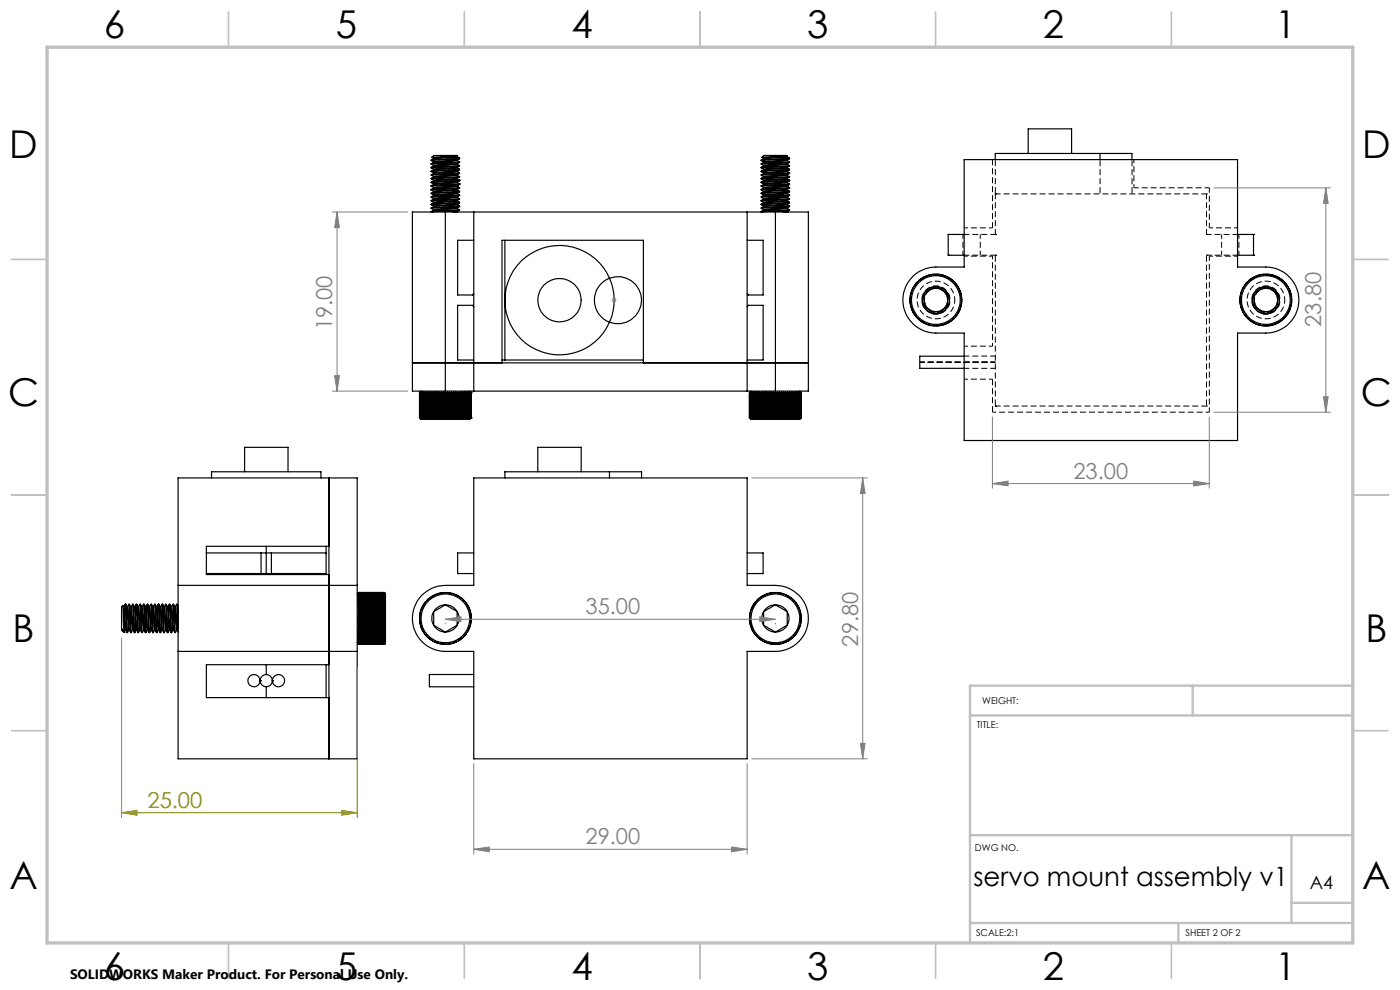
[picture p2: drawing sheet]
<svg xmlns="http://www.w3.org/2000/svg" width="297mm" height="210mm" viewBox="0 0 297 210" stroke-linecap="round" stroke-linejoin="round" font-family="sans-serif">
<defs><g id="words">
<g font-size="8.1">
<text x="22" y="8">6</text>
<text x="71.2" y="8">5</text>
<text x="121.2" y="8">4</text>
<text x="171.2" y="8">3</text>
<text x="221.2" y="8">2</text>
<text x="270.5" y="8">1</text>
<text x="2" y="33.6">D</text>
<text x="289" y="33.6">D</text>
<text x="1.7" y="86.1">C</text>
<text x="288.7" y="86.1">C</text>
<text x="2.7" y="136.1">B</text>
<text x="289.7" y="136.1">B</text>
<text x="2" y="188.6">A</text>
<text x="289" y="188.6">A</text>
<text x="22" y="208">6</text>
<text x="71.2" y="208">5</text>
<text x="121.2" y="208">4</text>
<text x="171.2" y="208">3</text>
<text x="221.2" y="208">2</text>
<text x="270.5" y="208">1</text>
</g>
<text font-size="5.6" x="206.5" y="188">servo mount assembly v1</text>
<g font-size="4.7" fill="#808080">
<text x="70.5" y="70" transform="rotate(-90 70.5 70)">19.00</text>
<text x="280.3" y="69.3" transform="rotate(-90 280.3 69.3)">23.80</text>
<text x="227.7" y="101.5">23.00</text>
<text x="124.2" y="130.3">35.00</text>
<text x="182" y="137.2" transform="rotate(-90 182 137.2)">29.80</text>
<text x="124.2" y="179.1">29.00</text>
</g>
<text font-size="4.7" fill="#808000" x="31.3" y="171.4">25.00</text>
<text font-size="3.9" x="277.9" y="188.5">A4</text>
<text font-size="2.9" x="14.9" y="207.6">SOLIDWORKS Maker Product. For Personal Use Only.</text>
<g font-size="2">
<text x="208.4" y="149.3">WEIGHT:</text>
<text x="207.2" y="154.5">TITLE:</text>
<text x="206.8" y="180.6">DWG NO.</text>
<text x="207.1" y="198.6">SCALE:2:1</text>
<text x="251.5" y="198.6">SHEET 2 OF 2</text>
</g>
</g></defs>
<g fill="none" stroke="#000" stroke-width=".25">
<path d="M91.5 39.5l.5 .3M91.5 38.7l.5 .3M91.5 34.8l.5 .3M91.5 34l.5 .4M91.5 34h.1M91.5 35.5v.1M91.5 36.3v.1M91.5 37.1v.1M91.5 37.8v.2M91.5 38.6v.1M91.5 39.4v.1M91.5 39.5h.1"/>
<path d="M91.5 35.6h.1M91.5 38l.5 .2M91.5 37.2l.5 .3M91.5 36.4l.5 .3M91.5 35.6l.5 .3M91.5 37.2l6-.4-.5 .4M91.5 38l6-.4-.5 .2 .5 .4M91.5 38.7h.1M91.8 33.4l.2 .2M92 39.9l-.5 .3M92 39.1l-.5 .3M92 38.3l-.5 .3"/>
<path d="M92 37.6l-.5 .2M92 36l-.5 .3M92 35.2l-.5 .3M92 34.4l-.5 .3M92 33.6l-.5 .3M92 39.8v.1M92 39v.1M92 38.2v.1M92 37.5v.1M92 36.7v.1M92 35.9v.1M92 35.1v.1"/>
<path d="M92 34.4h.1M92 33.6h.1M92 36h.1M92 37.6h.1M96.9 34l-4.9 .4M96.9 35.5l-4.9 .4M96.9 36.3l-4.9 .4M96.9 37.1l-4.9 .4M96.9 37.8l-4.9 .4M96.9 39.4l-4.9 .4M96.9 38l-4.9 .3M97 36.3l.5-.3-6 .4"/>
<path d="M97 38.7l.5-.4-6 .4M97 36.4l-2 .1a6.6 6.6 0 0 0-3.5 .6M97 33.3l.5 .2M97 34l.5 .4-6 .3M97 34.8l.5 .3M97 35.6l.5 .3-6 .4M97 36.4l.5 .3-6 .4M97 37.2l.5 .3-6 .3M97 38.7l.5 .3M97 39.5l.5 .3-6 .4M97 33.3l.1-.2-.2-.1h-4.9l-.3 .3M97 34.7v.1"/>
<path d="M97 36.3v.1M97 38.7l-5 .3M97 33.2l-5 .4M97 34.7l-5 .4M97 36.3h.1M97 33.3l-5 .3M97 34l-5 .4M97 34.8l-5 .4M97 37.2l-5 .4M97 38.7l-5 .4M97 39.5h.1M97 39.5l-5 .4"/>
<path d="M97 33.1l-5.3 .3M97.5 34.3l-.5 .4M97.5 39.9l-6 .4M97.5 39.1l-6 .4M97.5 35.2l-6 .4M97.5 34.4l-6 .3M97.5 33.6l-6 .4M97.5 35.1l-6 .4M97.5 38.2h.1M97.5 38.2l-6 .4M97.5 39h.1M97.5 39l-6 .4"/>
<path d="M97.5 35.1h.1M97.5 33.6l-.5 .4M97.5 35.1v.1a1.66 1.66 0 0 1-1.6 .5l-3.9 .3M97.5 39l-.5 .5M97.5 39.8l-.5 .5M97.5 35.9v.1M97.5 36.7v.1M97.5 37.5v.1M97.5 38.2v.1M161.5 39.5l.5 .3M161.5 38.7l.5 .3-.5 .4M161.5 38l.5 .2"/>
<path d="M161.5 37.2l.5 .4M161.5 36.4l.5 .4M161.5 35.6l.5 .3M161.5 34.8l.5 .3-.5 .4M161.5 34l.5 .4M161.5 39.5h.1M161.5 38.7h.1M161.5 35.6h.1M161.5 34h.1M161.5 35.5v.1M161.5 36.3v.1M161.5 37.1v.1"/>
<path d="M161.5 37.8v.2M161.5 38.6v.1M161.5 39.4v.1M161.6 33.4h.1M161.7 33.4l.3 .2-.5 .3M162 39.8l-.5 .4M162 38.2l-.5 .4M162 37.6l-.5 .2M162 36.8l-.5 .3M162 35.9l-.5 .4M162 34.4l-.5 .3M162 36h.1"/>
<path d="M162 38.2v.1M162 39.8h.1M166.9 37.8l-4.9 .4M167 33.3l.5 .2M167 34l.5 .4M167 34.8l.5 .3M167 35.6l.5 .3M167 36.4l.5 .3M167 37.2l.5 .3M167 38l.5 .2M167 38.7l.5 .3M167 39.5l.5 .3"/>
<path d="M167 34h.1M167 34.7v.1M167 35.5l-.2 .2-4.8 .3M167 36.3v.1M167 37.1v.1M167 37.8v.2M167 38.7l-5 .3M167 39.4v.1M167 33.2l-5 .4M167 34l-5 .4M167 34.7l-5 .4M167 35.5l-5 .4"/>
<path d="M167 36.3h.1M167 36.3l-5 .4M167 37.1l-5 .4M167 39.4l-5 .4M167 33.3l-5 .3M167 34.8l-5 .4M167 36.4l-5 .4M167 37.2l-5 .4M167 38l-5 .3M167 38.7l-5 .4M167 39.5h.1M167 39.5l-5 .4"/>
<path d="M167 33.1l-5.3 .3M167.1 33.1l-.1 .2M167.1 33.1l-5.1-.1-.3 .3M167.5 39.9l-6 .4M167.5 36.8l-6 .4M167.5 36l-6 .4M167.5 35.9l-6 .4M167.5 39l-6 .4M167.5 39.8l-6 .4M167.5 34.3v.1M167.5 35.1h.1M167.5 38.2h.1"/>
<path d="M167.5 39h.1M167.5 33.6l-.5 .4M167.5 34.4l-.5 .3M167.5 35.2l-.5 .3M167.5 36l-.5 .3M167.5 36.8l-.5 .3M167.5 37.6l-.5 .2M167.5 38.3l-.5 .4M167.5 39.1l-.5 .3M167.5 39.9l-.5 .4M167.5 39.1l-6 .4M167.5 38.3l-6 .4"/>
<path d="M167.5 37.6l-6 .4M167.5 35.2l-6 .4M167.5 34.4l-6 .3M167.5 33.6l-6 .4M167.5 35.1l-6 .4M167.5 36.7l-6 .4M167.5 37.5l-6 .3M167.5 38.2l-6 .4M167.5 34.4h.1M167.5 35.1v.1M167.5 35.9v.1M167.5 36.7v.1"/>
<path d="M167.5 37.5v.1M167.5 38.2v.1M167.5 39v.1M167.5 39.8v.1M204.5 33.9h58v22.7h6a7 7 0 0 1 7.1 7.1 7 7 0 0 1-7.1 7h-6v22.7h-58v-22.7h-6a7 7 0 0 1-7-7 7 7 0 0 1 7-7.1h6zM218.1 32.6v-5.3h9.2v5.3M233.4 32.6h-22.3v1.3M233.4 32.6h6.7v1.3M233.4 32.6v1.3M91.5 44.2l.5 .3M91.5 43.4l.5 .3M91.5 42.6l.5 .3"/>
<path d="M91.5 41.9l.5 .2M91.5 41.1l.5 .3M91.5 40.3l.5 .3M91.5 40.2v.1M91.5 41.8h.1M91.5 42.5v.1M91.5 43.3v.1M91.5 44.1v.1M91.5 44.9v.1M91.5 45h.1M91.5 45l6-.4-.5 .4M91.5 42.6h.1"/>
<path d="M92 43l-.5 .3M92 42.2l-.5 .3M92 41.4l-.5 .4M92 40.7l-.5 .2M92 44.5v.1M92 43.7v.1M92 42.9v.1M92 42.1v.1M92 41.4h.1M92 40.6v.1M92 44.6h.1M92 43h.1"/>
<path d="M94.5 45h-7v38h7M94.5 45h70M94.5 45v38M96.9 41l-4.9 .4M96.9 42.5l-4.9 .4M96.9 44.1l-4.9 .4M96.9 44.9l-.8 .1M97 44.2l-5 .3-.5 .4M97 43.4l-4.7 .3-.8 .4M97 40.3l.5 .3-4.4 .2a2.05 2.05 0 0 0-1.6 .3M97 41.1l.5 .3-6 .4M97 41.8l.5 .3"/>
<path d="M97 42.6l.5 .3-6 .4M97 43.4l.5 .3-6 .4M97 44.2l.5 .3-6 .4M97 41.8h.1M97 43.3v.1M97 40.2l-5 .4M97 41.8l-5 .3M97 43.3h.1M97 43.3l-5 .4M97 40.3l-5 .4M97 41.1l-5 .3M97 41.8l-5 .4"/>
<path d="M97.5 43.8l-6 .4M97.5 43l-6 .4M97.5 42.2l-6 .4M97.5 41.4l-6 .4M97.5 40.7l-6 .4M97.5 42.1l-6 .4M97.5 42.1h.1M97.5 40.6l-.5 .5M97.5 41.4l-.5 .4M97.5 42.3a1.66 1.66 0 0 1-1.6 .4l-3.9 .3M97.5 42.9l-.5 .4M97.5 43.7l-.5 .5"/>
<path d="M97.5 42.1v.1M97.5 44.5v.1M100.5 45v38M100.5 51h-3.4v11.6h3.1l.3-.3M107.1 51v25.4M129.3 59a11.6 11.6 0 0 0-17.7-4.5 11.6 11.6 0 0 0 0 18.3 11.6 11.6 0 0 0 17.7-4.4M129.3 59a5 5 0 0 0-3.2 4.7 5 5 0 0 0 3.2 4.7M129.3 59a5 5 0 0 1 6.8 4.7 5 5 0 0 1-6.8 4.7M129.3 59a11.6 11.6 0 0 1 0 9.4M158.5 45v38M158.5 51h3.4v11.6h-3.2l-.2-.3M161.5 45h.1"/>
<path d="M161.5 44.2l.5 .4M161.5 43.4l.5 .4M161.5 42.6l.5 .3M161.5 41.9l.5 .2-.5 .4M161.5 41.1l.5 .3M161.5 40.3l.5 .3-.5 .3M161.5 42.6h.1M161.5 40.2v.1M161.5 41.8h.1M161.5 42.5v.1M161.5 43.3v.1M161.5 44.1v.1"/>
<path d="M161.5 44.9v.1M162 44.5l-.5 .4M162 43.8l-.5 .3M162 43l-.5 .3M162 41.4l-.5 .4M162 42.9v.1M162 43h.1M164.5 45h7v38h-7M164.5 45v38M167 40.3l.5 .3M167 41.1l.5 .3-6 .4M167 41.8l.5 .3"/>
<path d="M167 42.6l.5 .3M167 43.4l.5 .3M167 44.2l.5 .3M167 41v.1M167 41.8h.1M167 42.5l-.6 .2-4.4 .3M167 43.3v.1M167 44.1v.1M167 44.9v.1M167 40.2l-5 .4M167 41l-5 .4M167 41.8l-5 .3"/>
<path d="M167 42.5l-5 .4M167 43.3h.1M167 43.3l-5 .4M167 44.1l-5 .4M167 44.9l-.9 .1M167 40.3l-5 .4M167 41.1l-5 .3M167 41.8l-5 .4M167 43.4l-5 .4M167 44.2l-5 .3M167 45h.1M167.5 43.8l-6 .4"/>
<path d="M167.5 42.9l-6 .4M167.5 42.1h.1M167.5 40.7l-.5 .3M167.5 41.4l-.5 .4M167.5 42.3l-.5 .2M167.5 43l-.5 .3M167.5 43.8l-.5 .3M167.5 44.6l-.5 .3M167.5 44.6l-6 .4M167.5 43l-6 .4M167.5 42.1l-.1 .2-5.9 .3M167.5 41.4l-6 .4"/>
<path d="M167.5 40.7l-6 .4M167.5 40.6l-4.8 .2-1.2 .3M167.5 42.1l-6 .4M167.5 43.7l-6 .4M167.5 44.5l-6 .4M167.5 40.6v.1M167.5 41.4h.1M167.5 42.9v.1M167.5 43.7v.1M167.5 44.5v.1M194.6 59.8l1.5-1.1 1.8-.5h1.2l.3 .1 .2-.1 .6 .2 .1 .2 .8 .2v.1h.2l.6 .5 .2 .1 .1 .2h.2l.1 .3 .3 .2 .6 .8-.1 .2 .2 .1 .5 1.5-.1 .5 .1 .1-.2 2-.4 .6 .1 .1-.9 1.2-1.4 1.2h-.3v.1l-.6 .3-.2-.1-.1 .2-.3-.1-.3 .2-.2-.1-.1 .1h-1.1l-.1-.1-.2 .1-1.1-.3-1.9-1.1v-.3l-.5-.3-.6-1 .1-.1-.2-.2v-.3l-.2-.1 .1-.3-.3-.3 .1-.6-.2-.1v-.9l.2-.3-.1-.2 .3-1zM204.5 49.7h-3.3v4.4h3.3"/>
<path d="M262.5 49.7h3.4v4.4h-3.4M264.5 59.9l1.3-1h.1l.1-.1 .8-.2 .1-.2 .6-.2 .2 .1 .2-.1 2.2 .1 .2 .3h.4v.1l.4 .1v.1h.2l.6 .4v.1h.2l.9 1 .1 .4h.2l.3 .6 .4 2-.2 2-1.1 1.9-1.5 1.2h-.3v.1l-.6 .3-.2-.1-.7 .3-.2-.1-.1 .1h-1.1l-.1-.1-.2 .1-.3-.2-.3 .1-.1-.2-.2 .1-.6-.3-.1-.1h-.2l-.2-.2h-.1l-.6-.6h-.2l-1.2-1.6-.6-2.1v-.6l.2-.1-.1-.3 .1-.1-.1-.2 .2-.3-.1-.3 .2-.1v-.3l.2-.1v-.3l.2-.1v-.4h.2l-.1-.2 .5-.6h.1zM87.5 77h84M100.5 65.1l-.3-.3h-3.1v11.6h3.4M106.5 76.4h30M106.5 77v-26h30v26M158.5 65.1l.2-.3h3.2v11.6h-3.4M196 65.1l2.5 1.4M196 65.1a2.89 2.89 0 0 0 2.5 1.4M196 62.2a2.82 2.82 0 0 0 0 2.9M196 62.2v2.9M198.5 60.8a2.89 2.89 0 0 1 2.5 1.4"/>
<path d="M198.5 60.8l2.5 1.4M198.5 60.8a2.89 2.89 0 0 0-2.5 1.4M198.5 60.8l-2.5 1.4M201 65.1a2.89 2.89 0 0 1-2.5 1.4M201 65.1l-2.5 1.4M201 62.2v2.9M201 62.2a2.82 2.82 0 0 1 0 2.9M204.5 75.6h-9.4v2.5h9.4M266 65.1l2.5 1.4M266 65.1a2.89 2.89 0 0 0 2.5 1.4M266 62.2a2.82 2.82 0 0 0 0 2.9M266 62.2v2.9"/>
<path d="M268.5 60.8a2.89 2.89 0 0 1 2.5 1.4M268.5 60.8l2.5 1.4M268.5 60.8a2.89 2.89 0 0 0-2.5 1.4M268.5 60.8l-2.5 1.4M271 65.1a2.89 2.89 0 0 1-2.5 1.4M271 65.1l-2.5 1.4M271 62.2v2.9M271 62.2a2.82 2.82 0 0 1 0 2.9M89 83.3v5.3M89 83.3h.1M89 88.6l.3 .4h10.4l.3-.4M89 88.6h.1"/>
<path d="M89 83.3l.1-.1v.1M89 88.6l.1 .2v-.2M89.1 83.3h.1M89.1 88.6h.1M89.1 83.3v5.3M89.1 83.3l.2-.1-.2 .1M89.1 88.6l.2 .2-.2-.2M89.2 83.3l.2-.1-.1 .1M89.2 88.6l.2 .2-.1-.2M89.2 83.3v5.3M89.3 83.3h.1M89.3 88.6h.1"/>
<path d="M89.3 83.3v5.3M89.3 83l-.3 .3M89.4 83.3l.1-.1v.1M89.4 88.6l.1 .2v-.2M89.4 83.3v5.3M89.5 83.3h.1M89.5 88.6h.1M89.5 83.3v5.3M89.6 83.3l.1-.1v.1M89.6 88.6l.1 .2v-.2M89.6 83.3v5.3M89.7 83.3h.1"/>
<path d="M89.7 88.6h.1M89.7 83.3v5.3M89.8 83.3l.1-.1v5.6l-.1-.2M89.8 83.3v5.3M89.9 83.3h.1M89.9 88.6h.1M90 83.3l.2-.1v.1M90 88.6l.2 .2v-.2M90 83.3v5.3M90.2 83.3h.1M90.2 88.6h.1M90.2 83.3v5.3"/>
<path d="M90.3 83.3l.2-.1v5.6l-.2-.2M90.3 83.3v5.3M90.5 83.3h.2M90.5 88.6h.2M90.7 83.3l.1-.1v5.6l-.1-.2M90.7 83.3v5.3M90.8 83.3h.2M90.8 88.6h.2M91 83.3l.2-.1v5.6l-.2-.2M91 83.3v5.3M91.2 83.3h.2M91.2 88.6h.2"/>
<path d="M91.4 88.6l.1 .2M91.4 83.3v5.3M91.5 83.2v5.6M91.5 83.2v.1M91.5 83.2l-.1 .1M91.5 83.3h.3M91.5 88.6h.3M91.5 88.6v.2M91.5 83.3v5.3M91.8 88.6l.1 .2M91.8 83.3v5.3M91.9 83.2l.2 .1"/>
<path d="M91.9 83.2l-.1 .1M91.9 83.2v5.6M92.1 88.6l-.2 .2M92.1 88.6l.2 .2M92.1 83.3v5.3M92.3 83.2l.1 .1M92.3 83.2l-.2 .1M92.3 83.2v5.6M92.4 83.3h.2M92.4 88.6h.2M92.4 88.6l-.1 .2M92.4 83.3v5.3"/>
<path d="M92.6 88.6l.1 .2M92.6 83.3v5.3M92.7 83.2l.1 .1M92.7 83.2l-.1 .1M92.7 83.2v5.6M92.8 83.3h.2M92.8 88.6h.2M92.8 88.6l-.1 .2M92.8 83.3v5.3M93 88.6l.1 .2M93 83.3v5.3M93.1 83.2l.1 .1"/>
<path d="M93.1 83.2l-.1 .1M93.1 83.2v5.6M93.2 83.3h.3M93.2 88.6h.3M93.2 88.6l-.1 .2M93.2 83.3v5.3M93.5 88.6l.1 .2M93.5 83.3v5.3M93.6 83.2l.1 .1M93.6 83.2l-.1 .1M93.6 83.2v5.6M93.7 83.3h.2"/>
<path d="M93.7 88.6h.2M93.7 88.6l-.1 .2M93.7 83.3v5.3M93.9 88.6l.2 .2M93.9 83.3v5.3M94.1 83.2v.1M94.1 83.2l-.2 .1M94.1 83.2v5.6M94.1 88.6h.3M94.1 83.3h.3M94.1 83.3v5.3M94.1 88.6v.2"/>
<path d="M94.4 83.3v5.3M94.4 88.6l.1 .2M94.5 83.2l.1 .1M94.5 83.2v5.6M94.5 83.2l-.1 .1M94.5 83h70M94.6 83.3h.2M94.6 88.6h.2M94.6 83.3v5.3M94.6 88.6l-.1 .2M94.8 83.3v5.3M94.8 88.6l.1 .2"/>
<path d="M94.9 83.2l.2 .1M94.9 83.2l-.1 .1M94.9 83.2v5.6M95.1 83.3h.2M95.1 88.6h.2M95.1 88.6l-.2 .2M95.1 83.3v5.3M95.3 88.6l.1 .2M95.3 83.3v5.3M95.4 83.2l.1 .1M95.4 83.2l-.1 .1M95.4 83.2v5.6"/>
<path d="M95.5 83.3h.2M95.5 88.6h.2M95.5 88.6l-.1 .2M95.5 83.3v5.3M95.7 88.6l.1 .2M95.7 83.3v5.3M95.8 83.2l.2 .1M95.8 83.2l-.1 .1M95.8 83.2v5.6M96 83.3h.2M96 88.6h.2M96 88.6l-.2 .2"/>
<path d="M96 83.3v5.3M96.2 88.6l.1 .2M96.2 83.3v5.3M96.3 83.2l.1 .1M96.3 83.2l-.1 .1M96.3 83.2v5.6M96.4 83.3h.2M96.4 88.6h.2M96.4 88.6l-.1 .2M96.4 83.3v5.3M96.6 88.6l.1 .2M96.6 83.3v5.3"/>
<path d="M96.7 83.2l.1 .1M96.7 83.2l-.1 .1M96.7 83.2v5.6M96.8 83.3h.2M96.8 88.6h.2M96.8 88.6l-.1 .2M96.8 83.3v5.3M97 88.6l.1 .2M97 83.3v5.3M97.1 83.2v5.6M97.1 83.2l.1 .1M97.1 83.2l-.1 .1"/>
<path d="M97.2 83.3h.2M97.2 88.6h.2M97.2 88.6l-.1 .2M97.2 83.3v5.3M97.4 88.6l.1 .2M97.4 83.3v5.3M97.5 83.2l.1 .1M97.5 83.2l-.1 .1M97.5 83.2v5.6M97.6 83.3h.2M97.6 88.6h.2M97.6 83.3v5.3"/>
<path d="M97.6 88.6l-.1 .2M98 83.3h.2M98 88.6h.2M98 83.3l-.2-.1v5.6l.2-.2M98 83.3v5.3M98.3 83.3h.2M98.3 88.6h.2M98.3 83.3l-.1-.1v5.6l.1-.2M98.3 83.3v5.3M98.6 83.3h.2M98.6 88.6h.2M98.6 83.3l-.1-.1v5.6l.1-.2"/>
<path d="M98.6 83.3v5.3M98.8 83.3v-.1l.1 .1M98.8 88.6v.2l.1-.2M98.8 83.3v5.3M98.9 83.3h.2M98.9 88.6h.2M98.9 83.3v5.3M99.2 83.3h.1M99.2 88.6h.1M99.2 83.3l-.1-.1v5.6l.1-.2M99.2 83.3v5.3M99.3 83.3v-.1l.1 .1"/>
<path d="M99.3 88.6v.2l.1-.2M99.3 83.3v5.3M99.4 83.3h.1M99.4 88.6h.1M99.4 83.3v5.3M99.5 83.3l-.1-.1 .2 .1M99.5 88.6l-.1 .2 .2-.2M99.5 83.3v5.3M99.6 83.3h.1M99.6 88.6h.1M99.6 83.3v5.3M99.7 83l.3 .3"/>
<path d="M99.7 83.3l-.1-.1 .2 .1M99.7 88.6l-.1 .2 .2-.2M99.7 83.3v5.3M99.8 83.3h.1M99.8 88.6h.1M99.8 83.3v5.3M99.8 83.2l.1 .1M99.8 83.3l-.1-.1 .2 .1M99.8 88.6l-.1 .2 .2-.2M99.9 83.3h.1M99.9 88.6h.1M99.9 83.2l.1 .1"/>
<path d="M99.9 83.3v5.3M99.9 88.6l-.1 .2M100 83.3h.1M100 88.6h.1M100 83.3v5.3M159 83.3h.1M159 88.6l.3 .4h10.4l.3-.4M159 88.6h.1M159 83.3v5.3M159 88.6l.2 .2M159.1 83.3h.1M159.1 88.6h.1"/>
<path d="M159.1 83.3l.1-.1v.1M159.1 83.2l-.1 .1M159.1 88.6l.1 .2v-.2M159.1 83.3v5.3M159.2 83.3h.1M159.2 88.6h.1M159.2 83.2l-.1 .1M159.2 83.3v5.3M159.2 88.6l.1 .2M159.3 83.3h.1M159.3 88.6h.1M159.3 83l-.3 .3"/>
<path d="M159.3 83.2v.1M159.4 83.3l.1-.1v.1M159.4 88.6l.1 .2v-.2M159.4 83.3v5.3M159.5 83.3h.1M159.5 88.6h.1M159.5 83.3v5.3M159.6 83.3l.1-.1v.1M159.6 88.6l.1 .2v-.2M159.6 83.3v5.3M159.7 83.3h.1M159.7 88.6h.1"/>
<path d="M159.7 83.3v5.3M159.8 83.3l.1-.1v.1M159.8 88.6l.1 .2v-.2M159.8 83.3v5.3M159.9 83.3h.2M159.9 88.6h.2M159.9 83.3v5.3M160.1 83.3l.1-.1v.1M160.1 88.6l.1 .2v-.2M160.1 83.3v5.3M160.2 83.3h.1M160.2 88.6h.1"/>
<path d="M160.2 83.3v5.3M160.3 83.3v5.3M160.3 83.3l.2-.1v5.6l-.2-.2M160.5 83.3h.2M160.5 88.6h.2M160.7 83.3l.1-.1v5.6l-.1-.2M160.7 83.3v5.3M160.8 83.3h.2M160.8 88.6h.2M161 83.3l.1-.1v5.6l-.1-.2M161 83.3v5.3M161.1 83.3h.3"/>
<path d="M161.1 88.6h.3M161.4 88.6l.1 .2M161.4 83.3v5.3M161.5 83.2v5.6M161.5 83.2v.1M161.5 83.2l-.1 .1M161.5 83.3h.2M161.5 88.6h.2M161.5 88.6v.2M161.5 83.3v5.3M161.7 88.6l.2 .2M161.7 83.3v5.3"/>
<path d="M161.9 83.2v5.6M161.9 83.2v.1M161.9 83.2l-.2 .1M161.9 83.3h.3M161.9 88.6h.3M161.9 88.6v.2M161.9 83.3v5.3M162.2 88.6l.1 .2M162.2 83.3v5.3M162.3 83.2v.1M162.3 83.2l-.1 .1M162.3 83.2v5.6"/>
<path d="M162.3 83.3h.3M162.3 88.6h.3M162.3 88.6v.2M162.3 83.3v5.3M162.6 88.6l.1 .2M162.6 83.3v5.3M162.7 83.2l.1 .1M162.7 83.2l-.1 .1M162.7 83.2v5.6M162.8 83.3h.2M162.8 88.6h.2M162.8 88.6l-.1 .2"/>
<path d="M162.8 83.3v5.3M163 88.6l.2 .2M163 83.3v5.3M163.2 83.2v.1M163.2 83.2l-.2 .1M163.2 83.2v5.6M163.2 83.3h.3M163.2 88.6h.3M163.2 88.6v.2M163.2 83.3v5.3M163.5 88.6l.1 .2M163.5 83.3v5.3"/>
<path d="M163.6 83.2l.1 .1M163.6 83.2l-.1 .1M163.6 83.2v5.6M163.7 83.3h.2M163.7 88.6h.2M163.7 88.6l-.1 .2M163.7 83.3v5.3M163.9 88.6l.1 .2M163.9 83.3v5.3M164 83.2l.1 .1M164 83.2l-.1 .1M164 83.2v5.6"/>
<path d="M164.1 88.6h.3M164.1 83.3h.3M164.1 83.3v5.3M164.1 88.6l-.1 .2M164.4 83.3v5.3M164.4 88.6l.1 .2M164.5 83.2l-.1 .1M164.5 83.2v5.6M164.5 83.2l.1 .1M164.6 83.3h.3M164.6 88.6h.3M164.6 83.3v5.3"/>
<path d="M164.6 88.6l-.1 .2M164.9 83.3v5.3M164.9 88.6l.1 .2M165 83.2l.1 .1M165 83.2l-.1 .1M165 83.2v5.6M165.1 83.3h.2M165.1 88.6h.2M165.1 88.6l-.1 .2M165.1 83.3v5.3M165.3 88.6l.1 .2M165.3 83.3v5.3"/>
<path d="M165.4 83.2l.1 .1M165.4 83.2l-.1 .1M165.4 83.2v5.6M165.5 83.3h.3M165.5 88.6h.3M165.5 88.6l-.1 .2M165.5 83.3v5.3M165.8 88.6v.2M165.8 83.3v5.3M165.8 83.2l.1 .1M165.8 83.2v.1M165.8 83.2v5.6"/>
<path d="M165.9 83.3h.3M165.9 88.6h.3M165.9 88.6l-.1 .2M165.9 83.3v5.3M166.2 88.6l.1 .2M166.2 83.3v5.3M166.3 83.2l.1 .1M166.3 83.2l-.1 .1M166.3 83.2v5.6M166.4 83.3h.2M166.4 88.6h.2M166.4 88.6l-.1 .2"/>
<path d="M166.4 83.3v5.3M166.6 88.6l.1 .2M166.6 83.3v5.3M166.7 83.2l.1 .1M166.7 83.2l-.1 .1M166.7 83.2v5.6M166.8 88.6l.3 .2M166.8 88.6l-.1 .2M166.8 83.3v5.3M167.1 83.2l-.3 .1M167.1 83.2l.2 .1M167.1 83.2v5.6"/>
<path d="M167.3 83.3h.1M167.3 88.6h.1M167.3 88.6l-.2 .2M167.3 83.3v5.3M167.4 88.6l.1 .2M167.4 83.3v5.3M167.5 83.2v5.6M167.5 83.2l.1 .1M167.5 83.2l-.1 .1M167.6 83.3h.2M167.6 88.6h.2M167.6 88.6l-.1 .2"/>
<path d="M167.6 83.3v5.3M167.8 88.6l.1 .2M167.8 83.3v5.3M167.9 83.2l.1 .1M167.9 83.2l-.1 .1M167.9 83.2v5.6M168 83.3h.2M168 88.6h.2M168 88.6l-.1 .2M168 83.3v5.3M168.3 83.3h.2M168.3 88.6h.2"/>
<path d="M168.3 83.3l-.1-.1v5.6l.1-.2M168.3 83.3v5.3M168.5 83.3v-.1l.2 .1M168.5 88.6v.2l.2-.2M168.5 83.3v5.3M168.7 83.3h.1M168.7 88.6h.1M168.7 83.3v5.3M168.8 83.3v-.1l.1 .1M168.8 88.6v.2l.1-.2M168.8 83.3v5.3M168.9 83.3h.2"/>
<path d="M168.9 88.6h.2M168.9 83.3v5.3M169.1 83.3v-.1l.1 .1M169.1 88.6v.2l.1-.2M169.1 83.3v5.3M169.2 83.3h.1M169.2 88.6h.1M169.2 83.3v5.3M169.3 83.3v-.1l.1 .1M169.3 88.6v.2l.1-.2M169.3 83.3v5.3M169.4 83.3h.1"/>
<path d="M169.4 88.6h.1M169.4 83.3v5.3M169.5 83.3v-.1l.1 .1M169.5 88.6v.2l.1-.2M169.5 83.3v5.3M169.6 83.3h.1M169.6 88.6h.1M169.6 83.3v5.3M169.7 83l.3 .3M169.7 83.3l-.1-.1 .2 .1M169.7 88.6l-.1 .2 .2-.2M169.7 83.3v5.3"/>
<path d="M169.8 83.3h.1M169.8 88.6h.1M169.8 83.3v5.3M169.8 83.3v-.1l.1 .1M169.8 88.6v.2l.1-.2M169.9 83.3h.1M169.9 88.6h.1M169.9 83.3v5.3M169.9 83.3l-.1-.1 .1 .1M169.9 88.6l-.1 .2 .2-.2M169.9 83.3l.1 5.3M170 83.3h.1"/>
<path d="M170 88.6h.1M170 83.3v5.3M43.8 117.3h11.6v4.4h-11.6M44.9 100.1v1.3M44.9 100.1h23.2v1.3M51.9 100.1v-5.2h9.2v5.2M55.4 117.3h2.1M56.5 115.9v6M69.2 117.3h-11.6v4.4h11.6M69.2 115.9v6M69.8 101.4v59.6M69.8 115.9h-26v6h26"/>
<path d="M100.5 101.4h58v22.8h6a7 7 0 0 1 7 7 7 7 0 0 1-7 7h-6v22.8h-58v-22.8h-6a7 7 0 0 1-7-7 7 7 0 0 1 7-7h6zM100.5 117.3h-3.4v4.4h3.4M114.1 100.1v-5.2h9.2v5.2M129.3 100.1h-22.2v1.3M129.3 100.1h6.8v1.3M129.3 100.1v1.3M158.5 117.3h3.4v4.4h-3.4M25.8 133.4l.1 .4 .4 .4M25.8 133.4v.3M25.8 133.4l.1 .2M25.9 133.7l-.1-5 .2-.2 .3 5.7M25.9 133.7v.1"/>
<path d="M26.2 128.7l.4 5M26.3 128.7l.2 2.2a6 6 0 0 0 .5 3.3M26.3 134.2h.1M26.6 133.7l-.3 .5M26.6 128.2l-.3 .5-.2-.2M26.6 133.7h.1M26.6 128.2h.1M26.6 128.2l.4 6M26.7 128.2l.4 .5M26.7 128.2l.4 6M27 128.7l.3 5M27.1 128.7l.3 4.9"/>
<path d="M27.3 133.7l-.3 .5M27.3 128.2l-.2 .5M27.3 133.7h.1M27.3 128.2l.4 6M27.3 128.2h.1M27.4 128.2l.3 .5M27.4 133.7l.3 .5M27.4 128.2l.4 6M27.7 128.7l.4 5M27.7 134.2h.1M27.8 128.7l.4 5M27.8 134.2h.1"/>
<path d="M28.1 133.7l-.3 .5M28.1 128.2l-.4 .5M28.1 133.7h.1M28.1 128.2l.4 6M28.1 128.2h.1M28.2 128.2l.3 .5M28.2 133.7l.3 .5M28.2 128.2l.4 6M28.5 128.7h.1M28.5 134.2h.1M28.5 128.7l.4 5M28.6 128.7l.4 5"/>
<path d="M28.9 133.7l-.3 .5M28.9 128.2l-.3 .5M28.9 133.7h.1M28.9 128.2l.4 6M28.9 128.2h.1M29 133.7l.3 .5 .4-.5M29 128.2l.4 .5M29 128.2l.4 6M29.3 128.7l.3 4.4 .2 .6M29.4 128.7l.4 5M29.7 128.2l-.3 .5M29.7 128.2l.4 6"/>
<path d="M29.7 128.2h.1M29.8 133.7l.3 .5 .4-.5M29.8 128.2l.3 .5 .3-.5M29.8 128.2l.4 6M30.1 128.7l.4 5M30.2 128.7l.4 5M30.4 128.2h.1M30.5 133.7h.1M30.5 128.2a2.5 2.5 0 0 1 .2 1.8l.2 4.2-.1-.6zM30.6 128.2l.3 .5M30.6 133.7l.2 .5M30.9 128.7l.4 5"/>
<path d="M31.3 133.7l-.3 .5M31.3 128.2l-.4 .5M31.3 133.7h.1M31.3 128.2l.3 6M31.3 128.2h.1M31.3 133.7l.3 .5M31.3 128.2l.4 6M31.4 128.2l.2 .5 .4-.5M31.6 128.7l.4 5M31.6 134.2h.1M31.7 128.7l.4 5M32 133.7l-.3 .5"/>
<path d="M32 133.7h.1M32 128.2l.4 6M32 128.2h.1M32.1 133.7l.3 .5M32.1 128.2l.4 .5M32.1 128.2l.4 6M32.4 128.7l.4 5M32.4 134.2h.1M32.5 128.7l.4 4.9M32.8 133.7l-.3 .5M32.8 128.2l-.3 .5M32.8 133.7h.1"/>
<path d="M32.8 128.2l.4 6M32.8 128.2h.1M32.9 133.7l.3 .5 .4-.5M32.9 128.2l.3 .5 .4-.5M32.9 128.2l.4 6M33.2 128.7l.4 5M33.3 128.7l.4 5M33.6 133.7h.1M33.6 128.2h.1M33.6 128.2l.4 6M33.7 133.7l.3 .5M33.7 128.2l.4 .5"/>
<path d="M33.7 128.2l.4 6M34 128.7l.4 5M34.1 128.7l.4 4.9M34.4 133.7l-.4 .5M34.4 128.2l-.3 .5M34.4 133.7h.1M34.4 128.2h.1M34.4 128.2l.3 6M34.5 128.2l.2 .5M34.5 133.7l.2 .5M34.5 128.2l.4 6M34.7 128.7l.4 5"/>
<path d="M34.7 134.2h.2M34.9 128.7l.3 5M34.9 134.2h.1M35.1 133.7l-.2 .5M35.1 128.2l-.4 .5M35.1 133.7h.1M35.1 128.2l.4 6M35.1 128.2h.1M35.2 128.2l.4 .5M35.2 133.7l.3 .5M35.2 128.2l.4 6M35.5 134.2h.1"/>
<path d="M35.6 128.7l.3 5M35.6 128.7l.4 4.9M35.9 133.7l-.3 .5M35.9 128.2l-.3 .5M35.9 133.7h.1M35.9 128.2l.4 6M35.9 128.2h.1M36 128.2l.3 .5M36 133.7l.4 .5M36 128.2l.4 6M36.3 128.7h.1M36.3 128.7l.4 5"/>
<path d="M36.4 128.7l.4 5M36.7 128.2l-.3 .5M36.7 133.7h.1M36.7 128.2l.4 6M36.7 128.2h.1M36.7 133.7l-.3 .5M36.8 128.2l.3 .5 .4-.5M36.8 133.7l.3 .5M36.8 128.2l.4 6M37.1 128.7l.4 5M37.2 128.7l.4 5M37.5 133.7l-.4 .5"/>
<path d="M37.5 133.7h.1M37.6 128.2l.2 .3M37.6 133.7l.2 .3M37.6 128.2l.2 3.2M37.6 128.2l.2 5.2M37.8 124.2v14M37.8 124.2h38M37.8 138.2h38M37.8 138.2v22.8h38v-22.8M37.8 124.2v-22.8h38v22.8M55.4 121.7h2.1M69.8 128.5v.2"/>
<path d="M69.8 134.1v.1M75.8 124.2v14M75.8 136.3l.3 .4M76 127.9l.1 .3M76 125.8l-.2 .2M76 127.6h.1M76 128.3h.1M76 128.7h.1M76 129.1h.1M76 129.5l.1 .1M76 130h.1M76 130.4l.1 .1"/>
<path d="M76 130.8l.1 .1M76 131.3l.1 .1M76 131.8l.1 .1M76 132.2l.1 .1M76 132.6l.1 .2M76 133.1l.1 .1M76 133.5l.1 .1M76 133.9l.1 .1M76 134.3l.1 .1M76 136.4l.1 .2M76 136.5l.1 .1M76 136.6l.1 .1"/>
<path d="M76 131.3h5.6M76 130.8h5.6M76 131.8h5.6M76 130.4h5.6M76 132.2h5.6M76 130h5.6M76 132.6h5.6M76 129.5h5.6M76 133.1h5.6M76 129.1h5.6M76 133.5h5.6M76 128.7h5.6"/>
<path d="M76 133.9h5.6M76 134.3h5.6M76 128.3h5.6M76 127.9h5.6M76 127.6h5.6M76.1 130.9v.3M76.1 127.6v.2M76.1 128.3v.2M76.1 128.7v.2M76.1 129.1v.3M76.1 129.6v.2M76.1 130v.3"/>
<path d="M76.1 130.5v.2M76.1 131.4v.2M76.1 131.9v.2M76.1 132.3v.3M76.1 132.8v.2M76.1 133.2v.2M76.1 133.6v.2M76.1 134l-.1 .3M76.1 134.4v.2M76.1 134.8v.2M76.1 135.1v.2M76.1 135.4v.2"/>
<path d="M76.1 135.7v.1M76.1 136v.1M76.1 136.2v.1M76.1 136.3v.1M76.1 136.5v.1M76.1 136.6h.1M76.1 136.7h.1M76.1 125.7h.1M76.1 125.7v.1M76.1 125.8h.1M76.1 125.9v.1M76.1 126v.1"/>
<path d="M76.1 126.2v.1M76.1 126.4v.1M76.1 126.7v.1M76.1 126.9v.2M76.1 127.2v.2M76.1 127.1l-.1 .1h5.6l-.1-.1M76.1 126.5l-.1 .2h5.6l-.1-.2M76.1 134.8l-.1-.2h5.6l-.1 .2M76.1 135.1l-.1-.1h5.6l-.1 .1M76.1 136.7h5.4M76.1 131.2h5.4M76.1 130.9h5.4"/>
<path d="M76.1 127.8l-.1 .1M76.1 128.2l-.1 .1M76.1 128.5l-.1 .2M76.1 128.9l-.1 .2M76.1 129.4l-.1 .1M76.1 129.8l-.1 .2M76.1 130.3l-.1 .1M76.1 130.7l-.1 .1M76.1 131.2l-.1 .1M76.1 131.6l-.1 .2M76.1 132.1l-.1 .1M76.1 132.6h-.1"/>
<path d="M76.1 133l-.1 .1M76.1 133.4l-.1 .1M76.1 133.8l-.1 .1M76.1 135.3l-.1-.1 .1 .2M76.1 135.6l-.1-.1 .1 .2M76.1 135.8h-.1l.1 .2M76.1 136.1l-.1-.1 .1 .2M76.1 136.3l-.1-.1 .1 .1M76.1 136.4l-.1-.1 .1 .2M76.1 125.7l-.1 .1M76.1 125.8l-.1 .1 .1-.1M76.1 125.8l-.1 .2"/>
<path d="M76.1 126l-.1 .1 .1-.1M76.1 126.1l-.1 .2 .1-.1M76.1 126.3l-.1 .2 .1-.1M76.1 126.8l-.1 .2 .1-.1M76.1 127.4l-.1 .2M76.1 131.6h5.4M76.1 131.4h5.4M76.1 130.7h5.4M76.1 130.5h5.4M76.1 132.1h5.4M76.1 131.9h5.4M76.1 130.3h5.4"/>
<path d="M76.1 130h5.4M76.1 132.3h5.4M76.1 132.6h5.4M76.1 129.8h5.4M76.1 129.6h5.4M76.1 133h5.4M76.1 132.8h5.4M76.1 129.4h5.4M76.1 129.1h5.4M76.1 133.2h5.4M76.1 133.4h5.4M76.1 128.9h5.4"/>
<path d="M76.1 128.7h5.4M76.1 133.8h5.4M76.1 133.6h5.4M76.1 128.5h5.4M76.1 128.3h5.4M76.1 134h5.4M76.1 128.2h5.4M76.1 134.4h5.4M76.1 127.8h5.4M76.1 127.6h5.4M76.1 134.8h5.4M76.1 127.4h5.4"/>
<path d="M76.1 135.1h5.4M76.1 135.3h5.4M76.1 127.1h5.4M76.1 126.9h5.4M76.1 135.4h5.4M76.1 135.6h5.4M76.1 126.8h5.4M76.1 135.7h5.4M76.1 135.8h5.4M76.1 126.5h5.4M76.1 126.4h5.4M76.1 136h5.4"/>
<path d="M76.1 136.1h5.4M76.1 126.3h5.4M76.1 126.2h5.4M76.1 136.2h5.4M76.1 136.3h5.4M76.1 126.1h5.4M76.1 126h5.4M76.1 136.4h5.4M76.1 125.8h5.4M76.1 136.5h5.4M76.1 136.6h5.4M76.1 125.7h5.4"/>
<path d="M81.5 130.9v.3M81.5 125.7l.3 .3v10.3l-.3 .4M81.5 127.2v.2M81.5 126.9v.2M81.5 126.7v.1M81.5 126.4v.1M81.5 126.2v.1M81.5 126v.1M81.5 125.9v.1M81.5 125.8h.1M81.5 125.7h.1M81.5 136.7h.1"/>
<path d="M81.5 136.6h.1M81.5 136.5v.1M81.5 136.3v.1M81.5 136.2v.1M81.5 136v.1M81.5 135.7v.1M81.5 135.4v.2M81.5 135.1v.2M81.5 134.8v.2M81.5 134.4v.2M81.5 134l.1 .3M81.5 133.6v.2"/>
<path d="M81.5 133.2v.2M81.5 132.8v.2M81.5 132.3v.3M81.5 131.9v.2M81.5 131.4v.2M81.5 130.5v.2M81.5 130v.3M81.5 129.6v.2M81.5 129.1v.3M81.5 128.7v.2M81.5 128.3v.2M81.5 127.6v.2"/>
<path d="M81.5 126.8l.1 .2-.1-.1M81.5 126.3l.1 .2-.1-.1M81.5 126.1l.1 .2-.1-.1M81.5 126l.1 .1-.1-.1M81.5 125.9l.1 .1M81.5 125.8l.1 .1-.1-.1M81.5 125.7v.1M81.5 125.7l.1 .1M81.5 136.6l.1-.1-.1 .2M81.5 136.4l.1-.1-.1 .2M81.5 136.3l.1-.1-.1 .1M81.5 136.1l.1-.1-.1 .2"/>
<path d="M81.5 135.8h.1l-.1 .2M81.5 135.6l.1-.1-.1 .2M81.5 135.3l.1-.1-.1 .2M81.5 133.8l.1 .1M81.5 133.4l.1 .1M81.5 133l.1 .1M81.5 132.6h.1M81.5 132.1l.1 .1M81.5 131.6l.1 .2M81.5 131.2l.1 .1M81.5 130.7l.1 .1M81.5 130.3l.1 .1"/>
<path d="M81.5 129.8l.1 .2M81.5 129.4l.1 .1M81.5 128.9l.1 .2M81.5 128.5l.1 .2M81.5 128.2l.1 .1M81.5 127.8l.1 .1M81.5 127.4l.1 .2M81.6 127.9l-.1 .3M81.6 136.6l-.1 .1M81.6 136.4l-.1 .2M81.6 134.3l-.1 .1M81.6 133.9l-.1 .1"/>
<path d="M81.6 133.5l-.1 .1M81.6 133.1l-.1 .1M81.6 132.6l-.1 .2M81.6 132.2l-.1 .1M81.6 131.8l-.1 .1M81.6 131.3l-.1 .1M81.6 130.8l-.1 .1M81.6 130.4l-.1 .1M81.6 130h-.1M81.6 129.5l-.1 .1M81.6 129.1h-.1M81.6 128.7h-.1"/>
<path d="M81.6 128.3h-.1M81.6 127.6h-.1M90.5 127.3l1.2-.9 .2 .1 .1-.2 .9-.4 .2 .1 .2-.2 .3 .1 .5-.2h1.2l.1 .2 .3-.1 .1 .2 .2-.1 .5 .1 .2 .3h.3l.1 .2 .2-.1 1.1 .9 1.1 1.5 .5 1.8-.2 2.2-.6 1.3-.3 .2-.1 .3h-.2v.3l-.4 .4-.2-.1-.2 .4-.2-.1v.2l-.3 .1v.2h-.4l-.3 .3-.1-.1-.8 .4-.1-.2-.2 .2h-.7l-.1 .1-2-.3-1.3-.7v-.2l-.3-.1v-.2l-.2 .1-.5-.5v-.2l-.2-.1v-.2l-.3-.2v-.2l-.4-.5-.4-1.4 .1-.2-.1-.2v-1l.3-1.4 .2-.1v-.3l.2-.1 .2-.6 .3-.2zM92 132.6l2.5 1.5M92 132.6a2.89 2.89 0 0 0 2.5 1.5M92 129.7a2.89 2.89 0 0 0 0 2.9M92 129.7v2.9M94.5 128.3a2.89 2.89 0 0 1 2.5 1.4M94.5 128.3l2.5 1.4M94.5 128.3a2.89 2.89 0 0 0-2.5 1.4M94.5 128.3l-2.5 1.4M97 132.6a2.89 2.89 0 0 1-2.5 1.5"/>
<path d="M97 132.6l-2.5 1.5M97 129.7v2.9M97 129.7a2.89 2.89 0 0 1 0 2.9M160.8 127.1l1.7-1.1 1.2-.3h1.2l.5 .2 .3-.1 .1 .2 .3-.1 .9 .4 1.5 1.1 1.1 1.7 .3 1 .1 1.3-.5 2-.3 .5v.2l-.3 .2v.2l-.3 .1v.2l-.4 .5-.2-.1-.5 .6h-.2v.2l-1 .4-1.9 .3-.1-.1h-1.1l-1.1-.4-1.7-1.3-.8-1.2-.2-.4 .1-.2-.3-.2 .1-.3-.2-.1 .1-.3-.2-.2 .1-.2-.1-.2v-.9l.5-1.8 .3-.6h.1v-.3zM162 132.6l2.5 1.5M162 132.6a2.89 2.89 0 0 0 2.5 1.5M162 129.7a2.89 2.89 0 0 0 0 2.9M162 129.7v2.9M164.5 128.3a2.89 2.89 0 0 1 2.5 1.4M164.5 128.3l2.5 1.4M164.5 128.3a2.89 2.89 0 0 0-2.5 1.4M164.5 128.3l-2.5 1.4"/>
<path d="M167 132.6a2.89 2.89 0 0 1-2.5 1.5M167 132.6l-2.5 1.5M167 129.7v2.9M167 129.7a2.89 2.89 0 0 1 0 2.9M55.2 144.4a1.31 1.31 0 0 0 1.3 1.3 1.31 1.31 0 0 0 1.3-1.3M55.2 144.4h.1M56.5 143.1a1.33 1.33 0 0 0-1.3 1.3M56.5 143.1a1.33 1.33 0 0 1 1.3 1.3M56.5 141v2.1M56.5 145.7v2.3M57.8 144.4h.1M69.2 141v7"/>
<path d="M69.8 141h-26v7h26M91.1 145.7h9.4M100.5 143.1h-9.4v2.6"/>
<circle cx="118.7" cy="63.7" r="4.6"/>
<circle cx="198.5" cy="63.7" r="5.2"/>
<circle cx="268.5" cy="63.7" r="5.2"/>
<circle cx="94.5" cy="131.2" r="5.2"/>
<circle cx="164.5" cy="131.2" r="5.2"/>
<circle cx="53.9" cy="144.4" r="1.29"/>
<circle cx="59.1" cy="144.4" r="1.3"/>
</g>
<path d="M198.6 66.6a3 3 0 0 1-2.7-4.3 3 3 0 0 1 5.1-.5 3 3 0 0 1-1.9 4.8h-.5M200.7 62.4l-1.1-1M200.9 62.8l-.4-.8-.4-.4M268.6 66.6a3 3 0 0 1-2.7-4.3 3 3 0 0 1 5.1-.5 3 3 0 0 1-1.9 4.8h-.5M270.7 62.4l-.3-.4-.8-.6M270.9 62.8l-.4-.8-.4-.4" fill="none" stroke="#000" stroke-width=".21" stroke-dasharray="1.3 .6" stroke-dashoffset=".7" stroke-linecap="butt"/>
<path d="M196.1 63.1l.1-.5 .9-1M199.6 61.4a2.5 2.5 0 0 1 1.3 1.4M199.9 65.7a2.31 2.31 0 0 0 1.2-1.5M200.9 64.6a2.32 2.32 0 0 0-.1-2M266.1 63.1l.1-.5 .9-1M269.6 61.4a2.5 2.5 0 0 1 1.3 1.4" fill="none" stroke="#000" stroke-width=".21" stroke-dasharray="1.3 .6" stroke-dashoffset="1" stroke-linecap="butt"/>
<g fill="none" stroke="#000" stroke-width=".21" stroke-dasharray="1.3 .6" stroke-dashoffset=".2" stroke-linecap="butt">
<path d="M204.6 49.7h6.6M211.2 54.1h-6.6M256 49.7h6.6M256.6 48.3v-8.5M262.6 54.1h-6.6M196.4 65.6a2.89 2.89 0 0 1 .3-4.1M198.2 60.8a2.72 2.72 0 0 1 2.9 3.8 2.72 2.72 0 0 1-4.7 .5l-.3-.8M201.1 63a2.71 2.71 0 0 0-3.3-2 2.71 2.71 0 0 0-2 3.3M204.6 78.1h6.6M211.2 75.5h-6.6M266.4 65.6a2.89 2.89 0 0 1 .3-4.1M268.2 60.8a2.72 2.72 0 0 1 2.9 3.8 2.72 2.72 0 0 1-4.7 .5l-.3-.8"/>
<path d="M271.1 63a2.71 2.71 0 0 0-3.3-2 2.71 2.71 0 0 0-2 3.3"/>
</g>
<path d="M210.6 54.3v19.1M196 64.9a2.9 2.9 0 0 0 3.2 1.6M196.8 65.3a2.43 2.43 0 0 0 3.5 .1M198.6 61.2a2.45 2.45 0 0 1 2.2 3.5 2.45 2.45 0 0 1-4.2 .4 2.45 2.45 0 0 1 1.5-3.9h.5M266 64.9a2.9 2.9 0 0 0 3.2 1.6M266.8 65.3a2.43 2.43 0 0 0 3.5 .1M268.6 61.2a2.45 2.45 0 0 1 2.2 3.5 2.45 2.45 0 0 1-4.2 .4 2.45 2.45 0 0 1 1.5-3.9h.5M269.9 65.7a2.31 2.31 0 0 0 1.2-1.5M270.9 64.6a2.31 2.31 0 0 0-.1-2" fill="none" stroke="#000" stroke-width=".21" stroke-dasharray="1.3 .6" stroke-dashoffset=".6" stroke-linecap="butt"/>
<g fill="none" stroke="#000" stroke-width=".21" stroke-dasharray="1.3 .6" stroke-linecap="butt">
<path d="M196.2 64.3v.1M196.2 64.3l.1 .4M197.4 61.4l-.1 .1M198.2 66.6l-.6-.1M198.6 66.6h-.5M198.8 61.2a2.47 2.47 0 0 0-2.5 3.4M199.3 61.2a2.69 2.69 0 0 0-3.1 1 2.69 2.69 0 0 0 .2 3.3M199.7 66.4l.2-.1M199.9 61.6l-.3-.2M200.8 64.6l.1-.1M266.2 64.3v.1M268.2 66.6l-.6-.1"/>
<path d="M268.2 66.6l-.5-.1M268.6 66.6h-.5M268.8 61.2a2.47 2.47 0 0 0-2.5 3.4M269.3 61.2a2.69 2.69 0 0 0-3.1 1 2.69 2.69 0 0 0 .2 3.3M269.7 66.4l.2-.1M269.9 61.6l-.3-.2M270.8 64.6l.1-.1M210.6 80.4v7"/>
</g>
<path d="M240.6 39.8v-6M204.6 54.3h6M210.6 48.3h-6M256.6 54.3h6M262.6 48.3h-6M197.6 61.3l.6-.2 1.4 .3M202.6 63.6a4 4 0 0 0-5.9-3.5 4 4 0 0 0-.5 6.8 4 4 0 0 0 6.3-2.7l.1-.6M210.6 73.4h-6M267.6 61.3l.6-.2 1.4 .3M272.6 63.6a4 4 0 0 1-5.9 3.6 4 4 0 0 1-.5-6.8 4 4 0 0 1 6.3 2.6l.1 .6M204.6 80.4h6M210.6 87.4h46" fill="none" stroke="#000" stroke-width=".21" stroke-dasharray="1.3 .6" stroke-dashoffset=".5" stroke-linecap="butt"/>
<path d="M256 54.1v32M197.2 66.2a2.8 2.8 0 0 0 3.1-.1M267.2 66.2a2.8 2.8 0 0 0 3.1-.1M211.2 86.1v-32" fill="none" stroke="#000" stroke-width=".21" stroke-dasharray="1.3 .6" stroke-dashoffset="-.1" stroke-linecap="butt"/>
<path d="M196.1 64.2a2.48 2.48 0 0 0 3.2 1.8 2.48 2.48 0 0 0 1.6-3.2M266.1 64.2a2.48 2.48 0 0 0 3.2 1.8 2.48 2.48 0 0 0 1.6-3.2" fill="none" stroke="#000" stroke-width=".21" stroke-dasharray="1.3 .6" stroke-dashoffset=".4" stroke-linecap="butt"/>
<path d="M210.6 33.8v14.5M211.2 49.7v-8.6M211.2 41.1h44.8M256 41.1v8.6M201.4 64.6a2.74 2.74 0 0 1-4 1.2M271.4 64.6a2.74 2.74 0 0 1-4 1.2M256 86.1h-44.8" fill="none" stroke="#000" stroke-width=".21" stroke-dasharray="1.3 .6" stroke-dashoffset=".1" stroke-linecap="butt"/>
<path d="M201.2 49.7h.1M201.2 54.1h.1M211.2 41.1h.1M211.2 49.7h.1M211.2 54.1h.1M256 49.7h.1M256 41.1h.1M256 54.1h.1M266 54.1h.1M266 49.7h.1M211.2 86.1h.1M256 86.1h.1" fill="none" stroke="#000" stroke-width=".21" stroke-dasharray="1.3 .6"/>
<path d="M211.2 33.8v7.3M233.4 41.1v-7.3M240.2 41.1v-7.3" fill="none" stroke="#000" stroke-width=".21" stroke-dasharray="1.3 .6" stroke-dashoffset="-.2" stroke-linecap="butt"/>
<path d="M256.6 39.8h-16M204.3 49.7v4.4M208 54.1v-4.4M259.2 54.1v-4.4M262.8 54.1v-4.4M195.2 76.8h16M211.2 76.8h-16M256.6 87.4v-33.1" fill="none" stroke="#000" stroke-width=".21" stroke-dasharray="1.3 .6" stroke-dashoffset=".3" stroke-linecap="butt"/>
<path d="M25.8 135.4v38M75.8 141.5v31.9M25.8 172.4l3.3-.5v1zM25.8 172.4h50M72.5 171.9l3.3 .5-3.3 .5z" fill="none" stroke="#808000" stroke-width=".21"/>
<g fill="none" stroke="#808080" stroke-width=".21">
<path d="M257.5 39.9h24.8M281.3 39.9l.5 3.2h-1zM281.3 39.9v47.5M70.5 45h16M71.5 45l.5 3.3h-1zM71.5 45v38M71 79.7h1l-.5 3.3zM129.8 63.7h1M129.9 63.3l.7 .7M130.3 63.2v1M130.6 63.3l-.7 .7M70.5 83h16"/>
<path d="M210.5 88.4v15.2M256.5 88.4v15.2M257.5 87.4h24.8M280.8 84.2h1l-.5 3.2zM159.5 101.4h24.5M183 101.4l.5 3.3h-1zM183 101.4v59.6M210.5 102.6l3.4-.5v1zM210.5 102.6h46M253.2 102.1l3.3 .5-3.3 .5zM94.5 131.4l3.3-.6v1.1zM94.5 132.2v.2"/>
<path d="M94.5 131.4h70M161.2 130.8l3.3 .6-3.3 .5zM164.5 132.2v.2M182.5 157.7h1l-.5 3.3zM100.5 162v19.2M155.2 179.7l3.3 .5-3.3 .5zM158.5 162v19.2M159.5 161h24.5M100.5 180.2l3.3-.5v1zM100.5 180.2h58"/>
</g>
<g fill="none" stroke="#c0c0c0" stroke-width=".35">
<path d="M48.5 2.5v7.5M98.5 2.5v7.5M148.5 2.5v7.5M198.5 2.5v7.5M248.5 2.5v7.5M2.5 55h7.5M287 55h7.5M2.5 105h7.5M287 105h7.5M2.5 155h7.5M287 155h7.5M48.5 200v7.5"/>
<path d="M98.5 200v7.5M148.5 200v7.5M198.5 200v7.5M248.5 200v7.5"/>
</g>
<path d="M205.8 151.8h81.2M253 145.4v6.4M287.1 145.4h-81.3v54.6M205.8 177.2h81.2M274 177.2v18.6M205.8 195.8h81.2M250 195.8v4.2M274 191.5h13" fill="none" stroke="#c0c0c0" stroke-width=".5"/>
<path d="M10 10h277v190h-277z" fill="none" stroke="#c0c0c0" stroke-width=".7"/>
<path d="M72.5 171.9l3.3 .5-3.3 .5zM25.8 172.4l3.3-.5v1z" fill="#808000"/>
<g fill="#808080">
<path d="M100.5 180.2l3.3-.5v1zM155.2 179.7l3.3 .5-3.3 .5zM94.5 131.4l3.3-.6v1.1zM161.2 130.8l3.3 .6-3.3 .5z"/>
<path d="M71 79.7h1l-.5 3.3zM71.5 45l.5 3.3h-1z"/>
<path d="M183 101.4l.5 3.3h-1zM182.5 157.7h1l-.5 3.3z"/>
<path d="M210.5 102.6l3.4-.5v1zM253.2 102.1l3.3 .5-3.3 .5z"/>
<path d="M281.3 39.9l.5 3.2h-1zM280.8 84.2h1l-.5 3.2z"/>
</g>
<use href="#words"/>
</svg>
